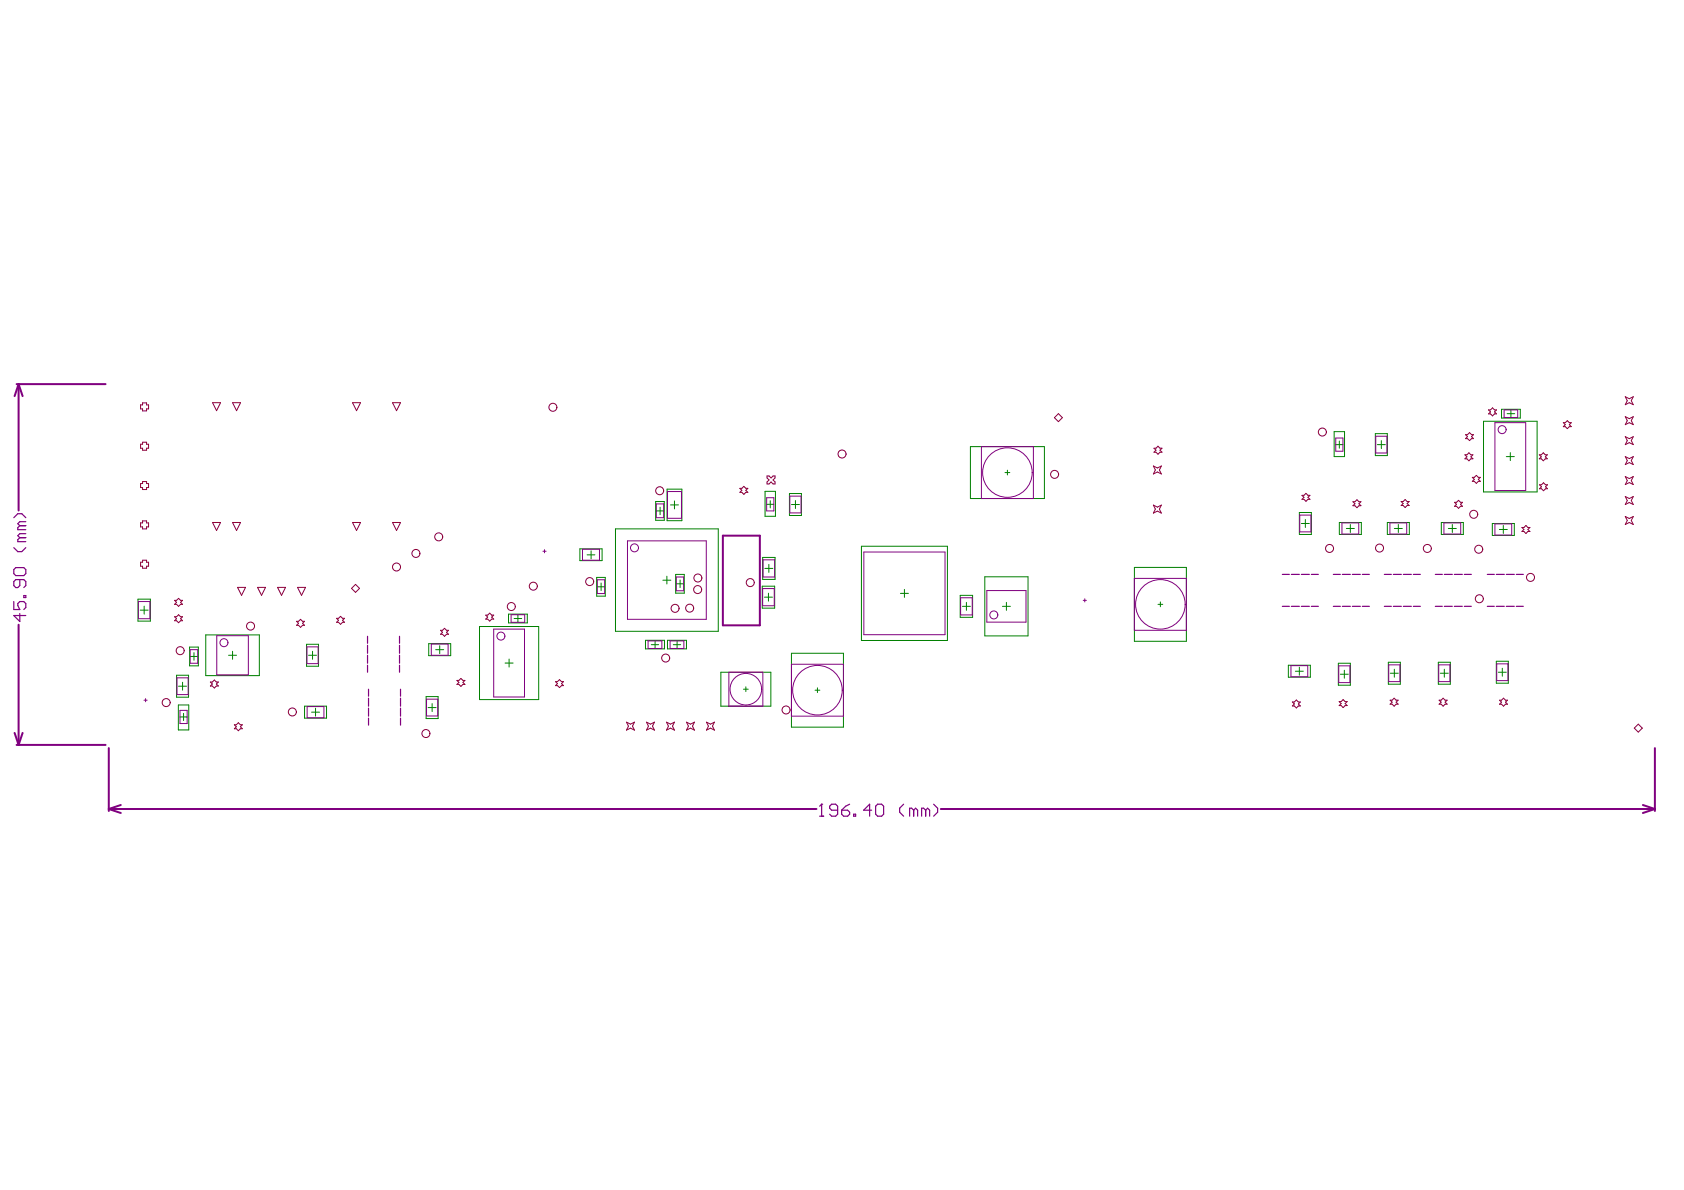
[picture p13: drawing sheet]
<svg xmlns="http://www.w3.org/2000/svg" width="297mm" height="210mm" viewBox="0 0 297 210" stroke-linecap="round" stroke-linejoin="round" font-family="sans-serif">
<g fill="none" stroke="#008000" stroke-width=".18">
<path d="M171.2 78.8h13v9.1h-13zM235.3 76.1h1.9v4.4h-1.9zM235.6 78.4h1.3M236.2 77.8v1.3M242.6 76.5h2.1v3.9h-2.1zM242.9 78.4h1.5M243.7 77.7v1.4M261.7 74.3h9.4v12.5h-9.4zM264.9 72.2h3.3v1.5h-3.3zM265.8 73h1.4M266.4 79.8v1.4M266.5 72.3v1.3"/>
<path d="M102.3 96.8h3.9v2.1h-3.9zM103.6 97.9h1.3M104.3 97.2v1.4M108.6 93.3h18.1v18.1h-18.1zM115.7 88.5h1.5v3.3h-1.5zM115.8 90.1h1.3M116.4 89.5v1.3M117.7 86.3h2.6v5.5h-2.6zM118.3 89.1h1.4M119 88.4v1.4M134.5 98.3h2.2v3.9h-2.2zM134.9 86.7h1.9v4.4h-1.9z"/>
<path d="M135.2 89h1.3M135.6 99.6v1.4M135.9 88.3v1.3M139.3 87.1h2.1v3.8h-2.1zM139.6 89h1.4M140.3 88.3v1.4M151.9 96.4h15.2v16.6h-15.2zM177.3 83.4h.8M177.7 82.9v.9M229.2 90.4h2.1v3.9h-2.1zM229.5 92.3h1.5M230.2 91.6v1.4"/>
<path d="M236.2 92.2h3.9v2.1h-3.9zM237.5 93.2h1.4M238.2 92.5v1.4M244.7 92.2h3.9v2.1h-3.9zM245.9 93.2h1.5M246.7 92.5v1.4M254.2 92.2h3.9v2.1h-3.9zM255.5 93.2h1.4M256.2 92.5v1.4M263.2 92.3h3.9v2.2h-3.9zM264.5 93.4h1.4M265.2 92.7v1.4"/>
<path d="M265.7 80.5h1.4M24.3 105.7h2.2v3.9h-2.2zM24.7 107.6h1.4M25.4 106.9v1.4M31.1 119.1h2.2v3.9h-2.2zM33.4 114.1h1.6v3.3h-1.6zM33.5 115.8h1.4M34.2 115.1v1.4M36.3 112h9.4v7.2h-9.4zM40.3 115.6h1.4M41 114.9v1.4M54.1 113.6h2.1v3.9h-2.1z"/>
<path d="M54.4 115.6h1.4M55.1 114.9v1.4M75.6 113.5h3.9v2.2h-3.9zM76.9 114.6h1.4M77.6 113.9v1.4M84.6 110.5h10.4v12.9h-10.4zM89.1 117h1.4M89.7 108.3h3.3v1.6h-3.3zM89.8 116.3v1.4M90.7 109.1h1.3M91.4 108.4v1.4M105.2 101.8h1.6v3.4h-1.6z"/>
<path d="M105.4 103.5h1.3M106 102.8v1.4M113.9 112.9h3.3v1.6h-3.3zM114.9 113.7h1.3M115.5 113v1.4M116.9 102.3h1.4M117.6 101.6v1.4M117.7 112.9h3.4v1.6h-3.4zM118.8 113.7h1.3M119.2 101.3h1.5v3.3h-1.5zM119.3 103h1.3M119.4 113v1.4"/>
<path d="M120 102.3v1.3M127.2 118.6h8.8v6h-8.8zM134.5 103.4h2.1v3.9h-2.1zM134.8 105.3h1.5M134.9 100.3h1.4M135.5 104.6v1.4M139.6 115.2h9.2v13.1h-9.2zM158.8 104.7h1.4M159.5 104v1.4M169.4 105h2.2v3.9h-2.2zM169.8 107h1.4M170.5 106.2v1.5"/>
<path d="M173.7 101.7h7.6v10.5h-7.6zM176.8 107h1.4M177.5 106.2v1.5M200.1 100.1h9.2v13h-9.2zM204.3 106.6h.8M204.7 106.2v.8M227.3 117.3h3.8v2.2h-3.8zM228.5 118.4h1.4M229.2 117.7v1.4M236.1 117h2.1v3.9h-2.1zM236.4 118.9h1.4M237.1 118.2v1.4"/>
<path d="M244.9 116.8h2.1v3.9h-2.1zM245.2 118.8h1.5M245.9 118v1.5M253.7 116.8h2.1v3.9h-2.1zM254.1 118.8h1.4M254.8 118v1.5M263.9 116.6h2.1v3.9h-2.1zM264.3 118.6h1.4M265 117.9v1.4M31.5 124.4h1.8v4.4h-1.8zM31.5 121h1.4M31.7 126.5h1.3"/>
<path d="M32.2 120.3v1.4M32.4 125.8v1.3M53.7 124.6h3.9v2.1h-3.9zM55 125.6h1.4M55.7 124.9v1.4M75.2 122.9h2.1v3.8h-2.1zM75.5 124.8h1.4M76.2 124.1v1.4M131.1 121.6h.9M131.6 121.1v.9M143.8 121.7h.8M144.2 121.3v.9"/>
</g>
<g fill="none" stroke="#800080" stroke-width=".18">
<path d="M173.1 78.8h9.2v9.1h-9.2zM235.6 77.3h1.3v2.3h-1.3zM242.7 76.9h1.9v3h-1.9zM263.7 74.6h5.4v11.9h-5.4zM265.3 72.3h2.4v1.3h-2.4zM95.8 97.2h.5M96 97v.5M102.7 96.9h3v1.9h-3zM110.7 95.4h13.9v13.8h-13.9zM115.8 88.9h1.3v2.4h-1.3zM117.7 86.7h2.5v4.7h-2.5zM134.6 98.7h2v3.1h-2z"/>
<path d="M135.2 87.8h1.3v2.3h-1.3zM139.3 87.5h2v3h-2zM152.4 97.4h14.3v14.6h-14.3zM229.3 90.9h1.9v2.9h-1.9zM236.7 92.2h3v2h-3zM245.2 92.2h2.9v2h-2.9zM254.7 92.2h3v2h-3zM263.7 92.4h2.9v2h-2.9zM24.4 106.1h2.1v3h-2.1zM31.2 119.6h2v2.9h-2zM33.5 114.6h1.4v2.4h-1.4zM38.2 112.1h5.6v6.9h-5.6z"/>
<path d="M54.1 114.1h2v3h-2zM76.1 113.6h2.9v2h-2.9zM87.1 111h5.4v11.9h-5.4zM90.2 108.4h2.4v1.4h-2.4zM105.4 102.3h1.3v2.4h-1.3zM114.3 113h2.4v1.4h-2.4zM118.2 113h2.4v1.4h-2.4zM119.3 101.8h1.3v2.4h-1.3zM128.6 118.6h6v6h-6zM134.5 103.8h2.1v3h-2.1zM139.6 117.2h9.2v9.1h-9.2zM169.4 105.4h2.1v3.1h-2.1z"/>
<path d="M174.1 104.2h6.9v5.5h-6.9zM191.1 105.9h.5M191.3 105.6v.6M200.1 102h9.2v9.2h-9.2zM227.7 117.4h3v2h-3zM236.1 117.4h2v3h-2zM245 117.3h1.9v2.9h-1.9zM253.8 117.3h2v2.9h-2zM264 117.1h2v3h-2zM25.4 123.5h.6M25.7 123.2v.6M31.7 125.3h1.3v2.3h-1.3z"/>
<path d="M54.2 124.6h2.9v2h-2.9zM75.2 123.3h2v3h-2z"/>
<circle cx="265" cy="75.8" r=".71"/>
<circle cx="111.9" cy="96.6" r=".71"/>
<circle cx="177.7" cy="83.4" r="4.4"/>
<circle cx="39.5" cy="113.4" r=".71"/>
<circle cx="88.4" cy="112.2" r=".71"/>
<circle cx="175.3" cy="108.5" r=".71"/>
<circle cx="204.7" cy="106.6" r="4.4"/>
<circle cx="131.6" cy="121.6" r="2.78"/>
<circle cx="144.2" cy="121.7" r="4.4"/>
</g>
<g fill="none" stroke="#800080" stroke-width=".21">
<path d="M2.4 96.6l.7 .7h.7l.7-.7M2.4 91.3l.7-.7h.7l.7 .7M3.5 92.7l-.4 .4v.3h1.4M3.5 94.8l-.4 .4v.3h1.4M3.5 94.8h1M3.5 92.7h1M4.5 94.1h-1l-.4 .4 .4 .3M4.5 92h-1l-.4 .4 .4 .3M2.4 100.5l.4-.4h1.4l.3 .4v.7l-.3 .3h-1.4l-.4-.3zM2.4 106.1v1.4h1.1l-.4-.7v-.3l.4-.4h.7l.3 .4v.7l-.3 .3M3.5 108.2v1.4l-1.1-1h2.1M3.5 102.2v1.1l-.4 .3h-.3l-.4-.3v-.7l.4-.4h1.4l.3 .4v.7l-.3 .3"/>
<path d="M4.2 105.1h.3v.3h-.3zM64.8 112.2v1.3M64.8 113.8v1.4M64.8 115.6v1.4M64.8 117.3v1.3M70.5 112.2v1.3M70.5 113.8v1.4M70.5 115.6v1.4M70.5 117.3v1.3M226.2 107h1.2M226.2 101.3h1.2M227.8 107h1.4"/>
<path d="M227.8 101.3h1.4M229.5 107h1.5M229.5 101.3h1.5M231.3 107h1.2M231.3 101.3h1.2M235.2 107h1.2M235.2 101.3h1.2M236.8 107h1.4M236.8 101.3h1.4M238.5 107h1.4M238.5 101.3h1.4M240.3 107h1.2"/>
<path d="M240.3 101.3h1.2M244.2 107h1.2M244.2 101.3h1.2M245.8 107h1.4M245.8 101.3h1.4M247.5 107h1.4M247.5 101.3h1.4M249.3 107h1.2M249.3 101.3h1.2M253.2 107h1.2M253.2 101.3h1.2M254.8 107h1.4"/>
<path d="M254.8 101.3h1.4M256.5 107h1.4M256.5 101.3h1.4M258.3 107h1.2M258.3 101.3h1.2M262.3 107h1.3M262.3 101.3h1.3M263.9 107h1.4M263.9 101.3h1.4M265.7 107h1.4M265.7 101.3h1.4M267.5 107h1.2"/>
<path d="M267.5 101.3h1.2M65 121.6v1.2M65 123.2v1.4M65 124.9v1.4M65 126.7v1.2M70.6 121.6v1.2M70.6 123.2v1.4M70.6 124.9v1.4M70.6 126.7v1.2M144.6 144h.7M144.9 141.9h.1M144.9 141.9v2.1"/>
<path d="M144.9 141.9l-.3 .3M147.8 142.9h-1.1l-.4-.3v-.4l.4-.3h.7l.4 .3v1.4l-.4 .4h-.7l-.4-.4M148.5 142.9h1l.4 .4v.3l-.4 .4h-.7l-.3-.4zM149.9 141.9l-.7 .3-.7 .7M150.6 143.6h.3v.4h-.3zM153.7 142.9h-1.4l1.1-1v2.1M154.5 142.2l.3-.3h.7l.4 .3v1.4l-.4 .4h-.7l-.3-.4zM159.4 141.9l-.7 .7v.7l.7 .7M161.2 142.9l-.4-.3h-.4v1.4M161.2 142.9v1.1M161.2 142.9l.3-.3 .4 .3v1.1M163.3 142.9l-.4-.3h-.3v1.4"/>
<path d="M163.3 142.9v1.1M163.3 142.9l.3-.3 .4 .3v1.1M164.7 141.9l.7 .7v.7l-.7 .7"/>
</g>
<g fill="none" stroke="#800080" stroke-width=".35">
<path d="M2.9 67.8h15.7M3.3 67.8v22.2M3.3 67.8l.7 2.1M3.3 67.8l-.7 2.1M127.5 94.5h6.5v15.8h-6.5zM3.3 110.2v21.2M2.6 129.3l.7 2.1M2.9 131.4h15.7M4 129.3l-.7 2.1M19.2 132v11.1M291.9 132v11.1M19.2 142.7l2.1 .7"/>
<path d="M19.2 142.7h124.8M21.3 142l-2.1 .7M166 142.7h125.9M289.8 142l2.1 .7M291.9 142.7l-2.1 .7"/>
</g>
<g fill="none" stroke="#8d0034" stroke-width=".18">
<path d="M24.8 71.4h.3v-.3h.8v.3h.3v.7h-.3v.4h-.8v-.4h-.3zM24.8 78.4h.3v-.4h.8v.4h.3v.7h-.3v.3h-.8v-.3h-.3zM37.5 71h1.4l-.7 1.4zM41 71h1.4l-.7 1.4zM62.2 71h1.4l-.7 1.4zM69.2 71h1.4l-.7 1.4zM186 73.7l.7-.7 .7 .7-.7 .7zM203.5 79.1h.4l.4-.4 .3 .4h.4l-.4 .3 .4 .4h-.4l-.3 .3-.4-.3h-.4l.4-.4zM258.5 76.7h.4l.3-.4 .4 .4h.3l-.3 .3 .3 .4h-.3l-.4 .3-.3-.3h-.4l.4-.4zM262.6 72.3h.3l.4-.4 .3 .4h.4l-.4 .4 .4 .3h-.4l-.3 .4-.4-.4h-.3l.3-.3zM275.7 74.6h.4l.4-.4 .3 .4h.4l-.4 .3 .4 .4h-.4l-.3 .3-.4-.3h-.4l.4-.4zM286.7 70l.7 .3 .7-.3-.4 .7 .4 .7-.7-.4-.7 .4 .3-.7z"/>
<path d="M286.7 73.5l.7 .3 .7-.3-.4 .7 .4 .7-.7-.3-.7 .3 .3-.7zM286.7 77l.7 .4 .7-.4-.4 .7 .4 .7-.7-.3-.7 .3 .3-.7zM24.8 85.3h.3v-.4h.8v.4h.3v.7h-.3v.4h-.8v-.4h-.3zM24.8 92.2h.3v-.3h.8v.3h.3v.7h-.3v.4h-.8v-.4h-.3zM24.8 99.2h.3v-.4h.8v.4h.3v.7h-.3v.3h-.8v-.3h-.3zM37.5 92.2h1.4l-.7 1.4zM41 92.2h1.4l-.7 1.4zM62.2 92.2h1.4l-.7 1.4zM69.2 92.2h1.4l-.7 1.4zM130.5 86.1h.4l.3-.3 .4 .3h.3l-.3 .4 .3 .3h-.3l-.4 .4-.3-.4h-.4l.4-.3zM135.3 84h.4l.3 .3 .4-.3h.3v.3l-.3 .4 .3 .3v.4h-.3l-.4-.4-.3 .4h-.4v-.4l.4-.3-.4-.4zM203.4 82.2l.7 .3 .8-.3-.4 .7 .4 .7-.8-.3-.7 .3 .4-.7z"/>
<path d="M203.4 89.1l.7 .4 .8-.4-.4 .7 .4 .7-.8-.3-.7 .3 .4-.7zM229.7 87.4h.3l.4-.4 .3 .4h.4l-.4 .3 .4 .4h-.4l-.3 .3-.4-.3h-.3l.3-.4zM238.6 88.5h.4l.3-.4 .4 .4h.4l-.4 .4 .4 .3h-.4l-.4 .4-.3-.4h-.4l.4-.3zM247.1 88.5h.4l.3-.4 .4 .4h.4l-.4 .3 .4 .4h-.4l-.4 .3-.3-.3h-.4l.4-.4zM256.6 88.6h.3l.4-.3 .3 .3h.4l-.4 .4 .4 .3h-.4l-.3 .4-.4-.4h-.3l.3-.3zM258.4 80.2h.3l.4-.3 .4 .3h.3l-.3 .4 .3 .3h-.3l-.4 .4-.4-.4h-.3l.3-.3zM259.7 84.2h.4l.3-.3 .4 .3h.3l-.3 .4 .3 .3h-.3l-.4 .4-.3-.4h-.4l.4-.3zM268.4 93h.4l.4-.3 .3 .3h.4l-.4 .4 .4 .3h-.4l-.3 .4-.4-.4h-.4l.4-.3zM271.5 80.2h.4l.3-.3 .4 .3h.3l-.3 .4 .3 .3h-.3l-.4 .4-.3-.4h-.4l.4-.3zM271.6 85.5h.3l.4-.3 .3 .3h.4l-.4 .4 .4 .3h-.4l-.3 .4-.4-.4h-.3l.3-.3zM286.7 80.5l.7 .4 .7-.4-.4 .7 .4 .7-.7-.3-.7 .3 .3-.7zM286.7 87.6l.7 .3 .7-.3-.4 .7 .4 .7-.7-.4-.7 .4 .3-.7z"/>
<path d="M286.7 84.1l.7 .3 .7-.3-.4 .7 .4 .7-.7-.4-.7 .4 .3-.7zM286.7 91.1l.7 .4 .7-.4-.4 .7 .4 .7-.7-.3-.7 .3 .3-.7zM30.8 105.9h.3l.4-.4 .3 .4h.4l-.4 .3 .4 .4h-.4l-.3 .4-.4-.4h-.3l.3-.4zM30.8 108.8h.3l.4-.4 .3 .4h.4l-.4 .3 .4 .4h-.4l-.3 .3-.4-.3h-.3l.3-.4zM41.9 103.6h1.4l-.7 1.4zM45.4 103.6h1.4l-.7 1.4zM49 103.6h1.4l-.7 1.4zM52.3 109.6h.4l.3-.4 .4 .4h.3l-.3 .3 .3 .4h-.3l-.4 .4-.3-.4h-.4l.4-.4zM52.5 103.6h1.4l-.7 1.4zM59.4 109.1h.3l.4-.4 .3 .4h.4l-.4 .3 .4 .4h-.4l-.3 .3-.4-.3h-.3l.3-.4zM62 103.8l.7-.7 .7 .7-.7 .7zM77.7 111.2h.4l.3-.4 .4 .4h.3l-.3 .3 .3 .4h-.3l-.4 .3-.3-.3h-.4l.4-.4z"/>
<path d="M85.7 108.5h.3l.4-.3 .3 .3h.4l-.4 .4 .4 .3h-.4l-.3 .4-.4-.4h-.3l.3-.3zM37.1 120.3h.4l.3-.4 .4 .4h.3l-.3 .4 .3 .3h-.3l-.4 .4-.3-.4h-.4l.4-.3zM41.3 127.8h.4l.3-.3 .4 .3h.3l-.3 .4 .3 .3h-.3l-.4 .4-.3-.4h-.4l.4-.3zM80.6 120h.3l.4-.3 .4 .3h.3l-.3 .4 .3 .3h-.3l-.4 .4-.4-.4h-.3l.3-.3zM98 120.2h.3l.4-.3 .3 .3h.4l-.4 .4 .4 .3h-.4l-.3 .4-.4-.4h-.3l.3-.3zM110.5 127.4l.7 .3 .7-.3-.3 .7 .3 .7-.7-.4-.7 .4 .4-.7zM114 127.4l.7 .3 .7-.3-.3 .7 .3 .7-.7-.4-.7 .4 .4-.7zM117.6 127.4l.7 .3 .7-.3-.4 .7 .4 .7-.7-.4-.7 .4 .3-.7zM121.1 127.4l.7 .3 .7-.3-.4 .7 .4 .7-.7-.4-.7 .4 .3-.7zM124.6 127.4l.7 .3 .7-.3-.3 .7 .3 .7-.7-.4-.7 .4 .4-.7zM228 123.8h.3l.4-.3 .3 .3h.4l-.4 .4 .4 .3h-.4l-.3 .4-.4-.4h-.3l.3-.3zM236.2 123.8h.4l.3-.4 .4 .4h.3l-.3 .3 .3 .4h-.3l-.4 .3-.3-.3h-.4l.4-.4z"/>
<path d="M245.2 123.5h.4l.3-.3 .4 .3h.3l-.3 .4 .3 .3h-.3l-.4 .4-.3-.4h-.4l.4-.3zM253.8 123.5h.4l.4-.3 .3 .3h.4l-.4 .4 .4 .3h-.4l-.3 .4-.4-.4h-.4l.4-.3zM264.5 123.5h.4l.3-.3 .4 .3h.3l-.3 .4 .3 .3h-.3l-.4 .4-.3-.4h-.4l.4-.3zM288.3 128.4l.7-.7 .7 .7-.7 .7z"/>
<circle cx="97.5" cy="71.8" r=".71"/>
<circle cx="233.2" cy="76.2" r=".71"/>
<circle cx="73.4" cy="97.6" r=".71"/>
<circle cx="77.4" cy="94.7" r=".71"/>
<circle cx="116.4" cy="86.6" r=".71"/>
<circle cx="148.5" cy="80.1" r=".71"/>
<circle cx="186" cy="83.7" r=".71"/>
<circle cx="234.5" cy="96.7" r=".71"/>
<circle cx="243.3" cy="96.7" r=".71"/>
<circle cx="251.8" cy="96.7" r=".71"/>
<circle cx="259.9" cy="90.7" r=".71"/>
<circle cx="260.8" cy="96.9" r=".71"/>
<circle cx="31.8" cy="114.8" r=".71"/>
<circle cx="44.2" cy="110.4" r=".71"/>
<circle cx="69.9" cy="100" r=".71"/>
<circle cx="90.2" cy="107" r=".71"/>
<circle cx="94.1" cy="103.4" r=".71"/>
<circle cx="104" cy="102.6" r=".71"/>
<circle cx="117.4" cy="116.1" r=".71"/>
<circle cx="119.1" cy="107.3" r=".71"/>
<circle cx="121.7" cy="107.3" r=".71"/>
<circle cx="123.1" cy="104" r=".71"/>
<circle cx="123.1" cy="102" r=".71"/>
<circle cx="132.3" cy="102.8" r=".71"/>
<circle cx="260.9" cy="105.6" r=".71"/>
<circle cx="270" cy="101.8" r=".71"/>
<circle cx="29.3" cy="123.9" r=".71"/>
<circle cx="51.6" cy="125.6" r=".71"/>
<circle cx="75.1" cy="129.4" r=".71"/>
<circle cx="138.7" cy="125.2" r=".71"/>
</g>
</svg>
